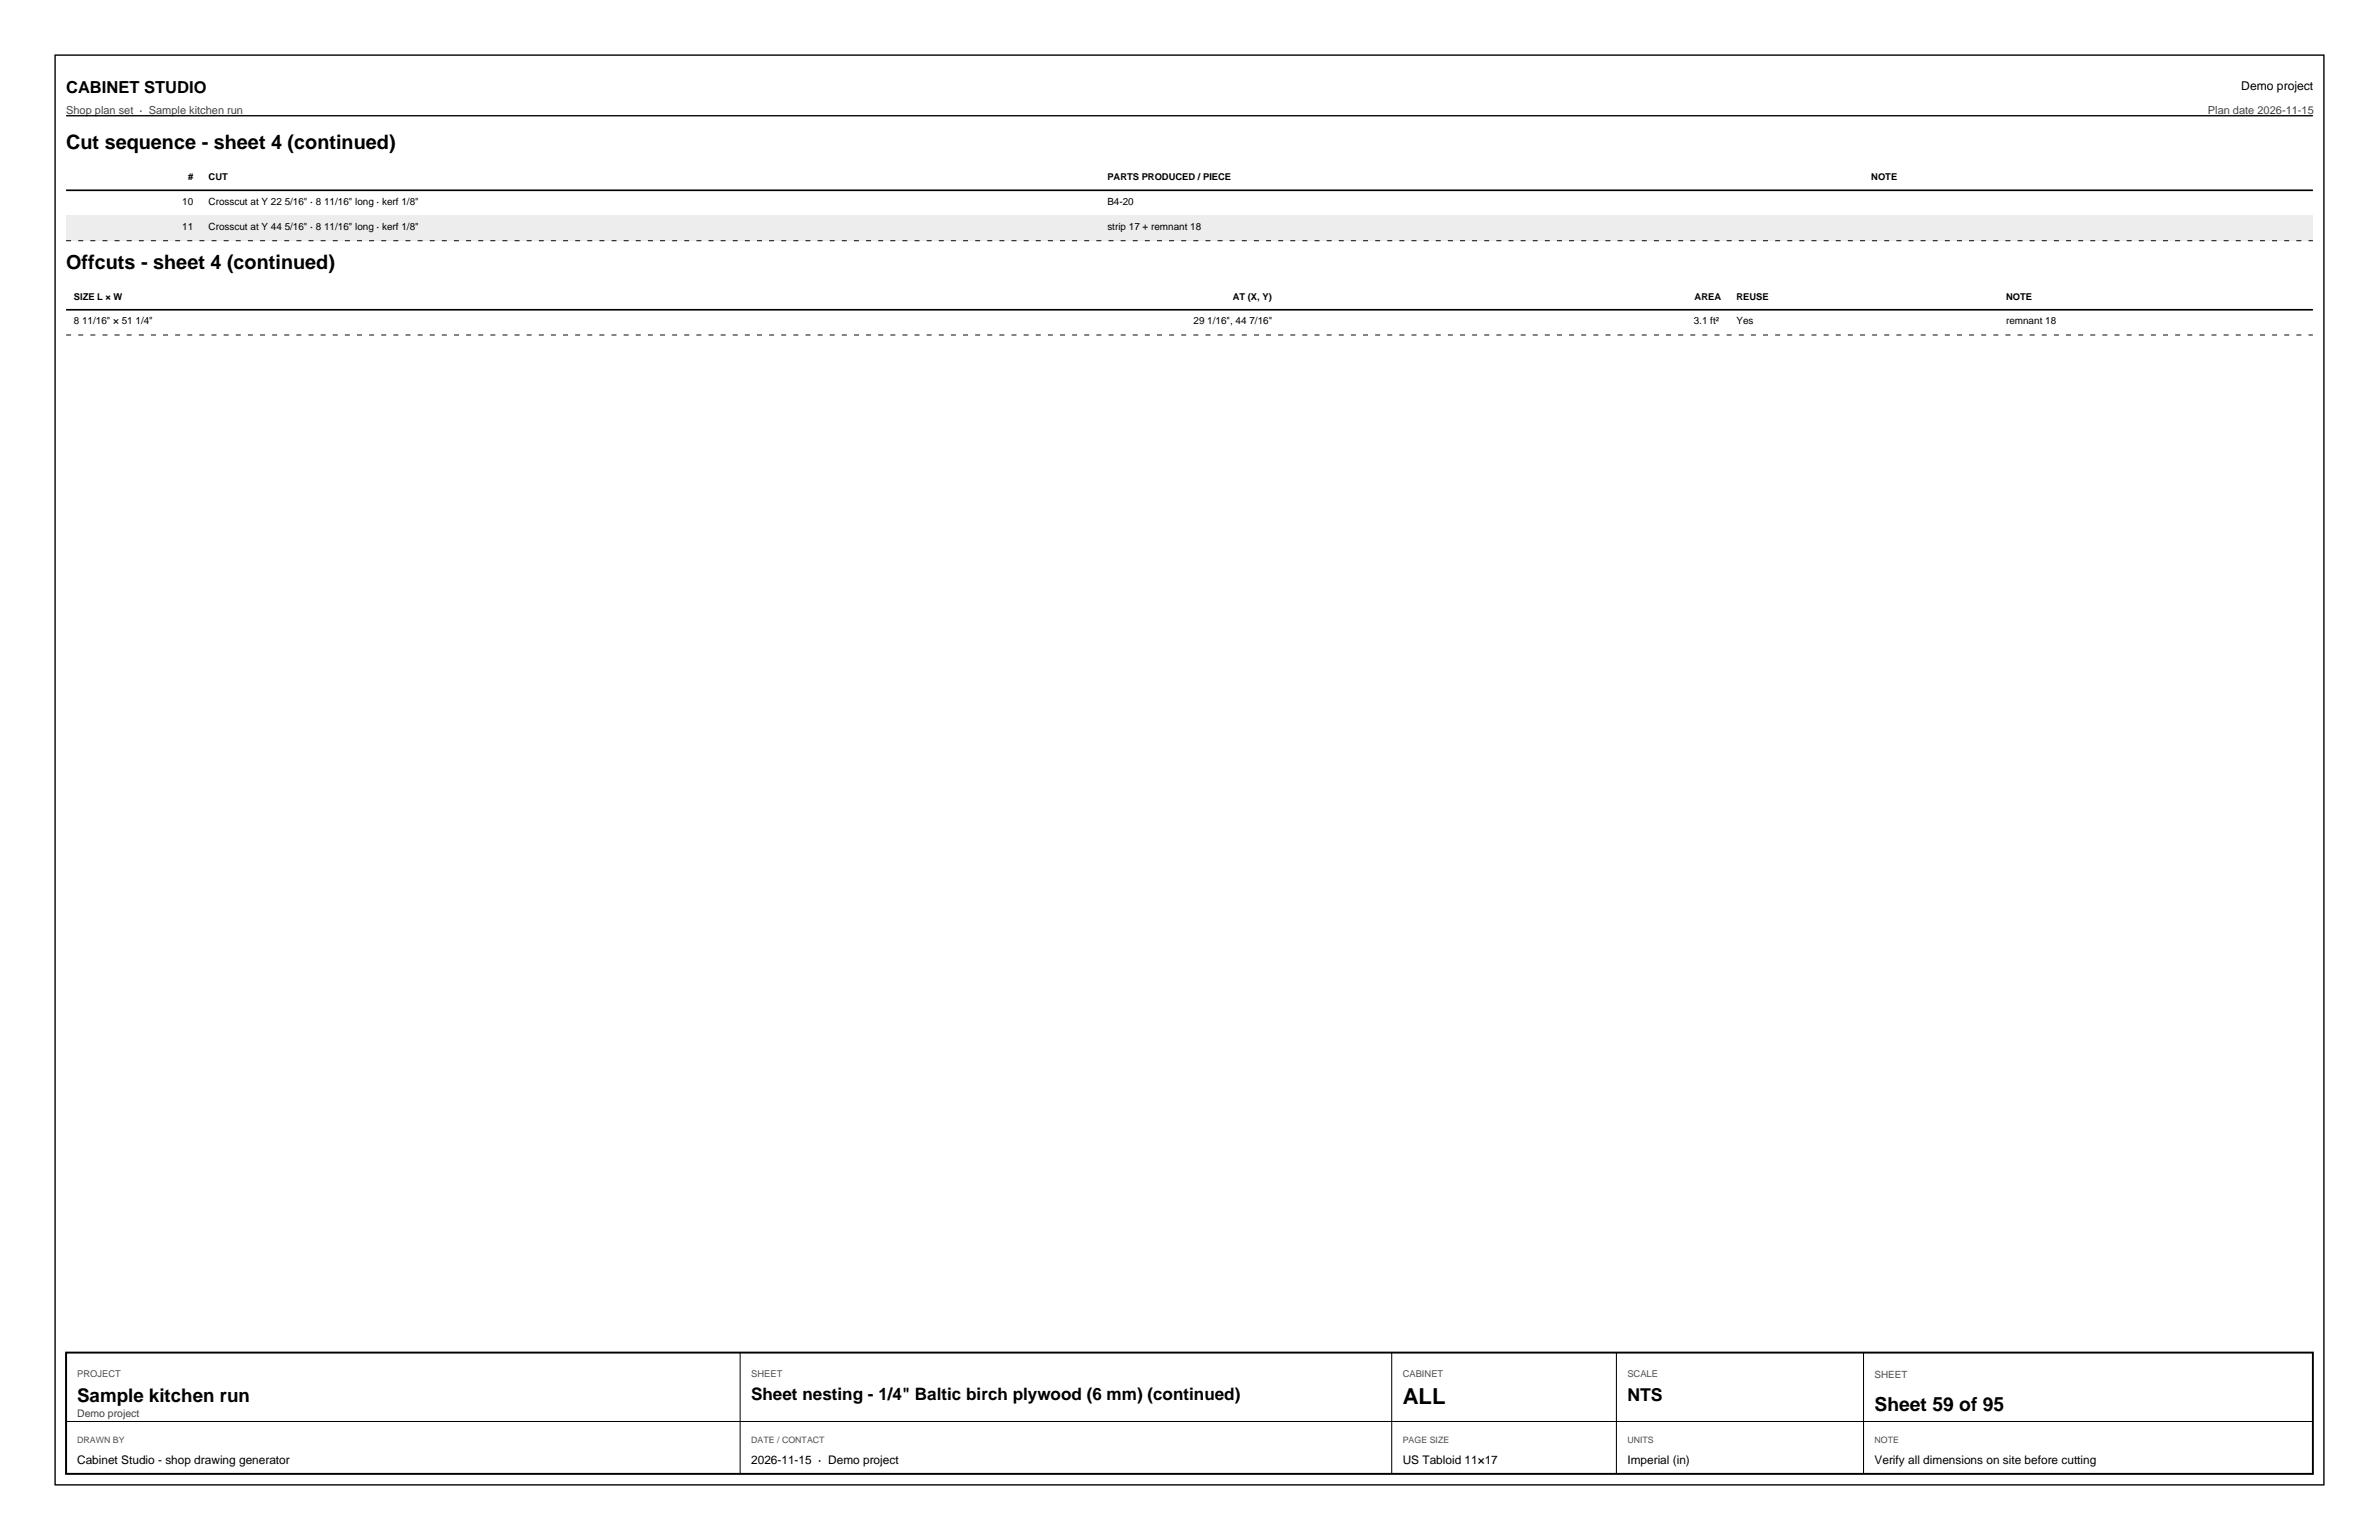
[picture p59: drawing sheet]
<svg xmlns="http://www.w3.org/2000/svg" width="432mm" height="279mm" viewBox="0 0 432 279" stroke-linecap="round" stroke-linejoin="round" font-family="sans-serif">
<defs><g id="words">
<text font-size="4" x="254.6" y="254.8">ALL</text>
<g font-size="3.6">
<text x="12" y="27.1">Cut sequence - sheet 4 (continued)</text>
<text x="12" y="48.7">Offcuts - sheet 4 (continued)</text>
</g>
<text font-size="3.5" x="340.2" y="256">Sheet 59 of 95</text>
<text font-size="3.4" x="14" y="254.3">Sample kitchen run</text>
<text font-size="3.2" x="295.4" y="254.1">NTS</text>
<text font-size="3.1" x="136.3" y="254">Sheet nesting - 1/4&quot; Baltic birch plywood (6 mm) (continued)</text>
<text font-size="3" x="12" y="16.9">CABINET STUDIO</text>
<text font-size="2.2" x="406.8" y="16.3">Demo project</text>
<g font-size="2.1">
<text x="14" y="265.6">Cabinet Studio - shop drawing generator</text>
<text x="136.3" y="265.6">2026-11-15 · Demo project</text>
<text x="254.6" y="265.6">US Tabloid 11×17</text>
<text x="295.4" y="265.6">Imperial (in)</text>
<text x="340.2" y="265.6">Verify all dimensions on site before cutting</text>
</g>
<g font-size="2" fill="#464646">
<text x="12" y="20.7">Shop plan set · Sample kitchen run</text>
<text x="400.7" y="20.7">Plan date 2026-11-15</text>
</g>
<text font-size="1.9" fill="#404040" x="14" y="257.1">Demo project</text>
<g font-size="1.8">
<text x="33.1" y="37.2">10</text>
<text x="33.1" y="41.7">11</text>
<text x="37.9" y="37.2">Crosscut at Y 22 5/16&quot; · 8 11/16&quot; long · kerf 1/8&quot;</text>
<text x="37.9" y="41.7">Crosscut at Y 44 5/16&quot; · 8 11/16&quot; long · kerf 1/8&quot;</text>
<text x="201" y="37.2">B4-20</text>
<text x="201" y="41.7">strip 17 + remnant 18</text>
<text x="13.4" y="58.8">8 11/16&quot; × 51 1/4&quot;</text>
<text x="216.6" y="58.8">29 1/16&quot;, 44 7/16&quot;</text>
<text x="307.4" y="58.8">3.1 ft²</text>
<text x="315.2" y="58.8">Yes</text>
<text x="364.1" y="58.8">remnant 18</text>
</g>
<text font-size="1.8" fill="#505050" x="340.2" y="249.9">SHEET</text>
<g font-size="1.7">
<text x="34.1" y="32.7">#</text>
<text x="37.9" y="32.7">CUT</text>
<text x="201" y="32.7">PARTS PRODUCED / PIECE</text>
<text x="339.6" y="32.7">NOTE</text>
<text x="13.4" y="54.4">SIZE L × W</text>
<text x="223.8" y="54.4">AT (X, Y)</text>
<text x="307.6" y="54.4">AREA</text>
<text x="315.2" y="54.4">REUSE</text>
<text x="364.1" y="54.4">NOTE</text>
</g>
<g font-size="1.7" fill="#505050">
<text x="14" y="249.8">PROJECT</text>
<text x="136.3" y="249.8">SHEET</text>
<text x="254.6" y="249.8">CABINET</text>
<text x="295.4" y="249.8">SCALE</text>
</g>
<g font-size="1.6" fill="#505050">
<text x="14" y="261.9">DRAWN BY</text>
<text x="136.3" y="261.9">DATE / CONTACT</text>
<text x="254.6" y="261.9">PAGE SIZE</text>
<text x="295.4" y="261.9">UNITS</text>
<text x="340.2" y="261.9">NOTE</text>
</g>
</g></defs>
<path d="M10 10h411.8v259.4h-411.8zM12 21h407.8" fill="none" stroke="#000" stroke-width=".25"/>
<path d="M12 34.5h407.8" fill="none" stroke="#000" stroke-width=".3"/>
<path d="M12 39.1h407.8" fill="none" stroke="#000" stroke-width=".18" stroke-dasharray=".9 1.3" stroke-linecap="butt"/>
<path d="M12 39.1h407.8v4.6h-407.8z" fill="#ededed"/>
<path d="M12 43.7h407.8M12 60.8h407.8" fill="none" stroke="#000" stroke-width=".18" stroke-dasharray=".9 1.3" stroke-linecap="butt"/>
<path d="M12 56.2h407.8" fill="none" stroke="#000" stroke-width=".3"/>
<path d="M12 245.4h407.8v22h-407.8z" fill="none" stroke="#000" stroke-width=".35"/>
<path d="M12 245.4v22M12 257.9h407.8M134.3 245.4v22M252.6 245.4v22M293.4 245.4v22M338.2 245.4v22" fill="none" stroke="#000" stroke-width=".18"/>
<use href="#words"/>
</svg>
